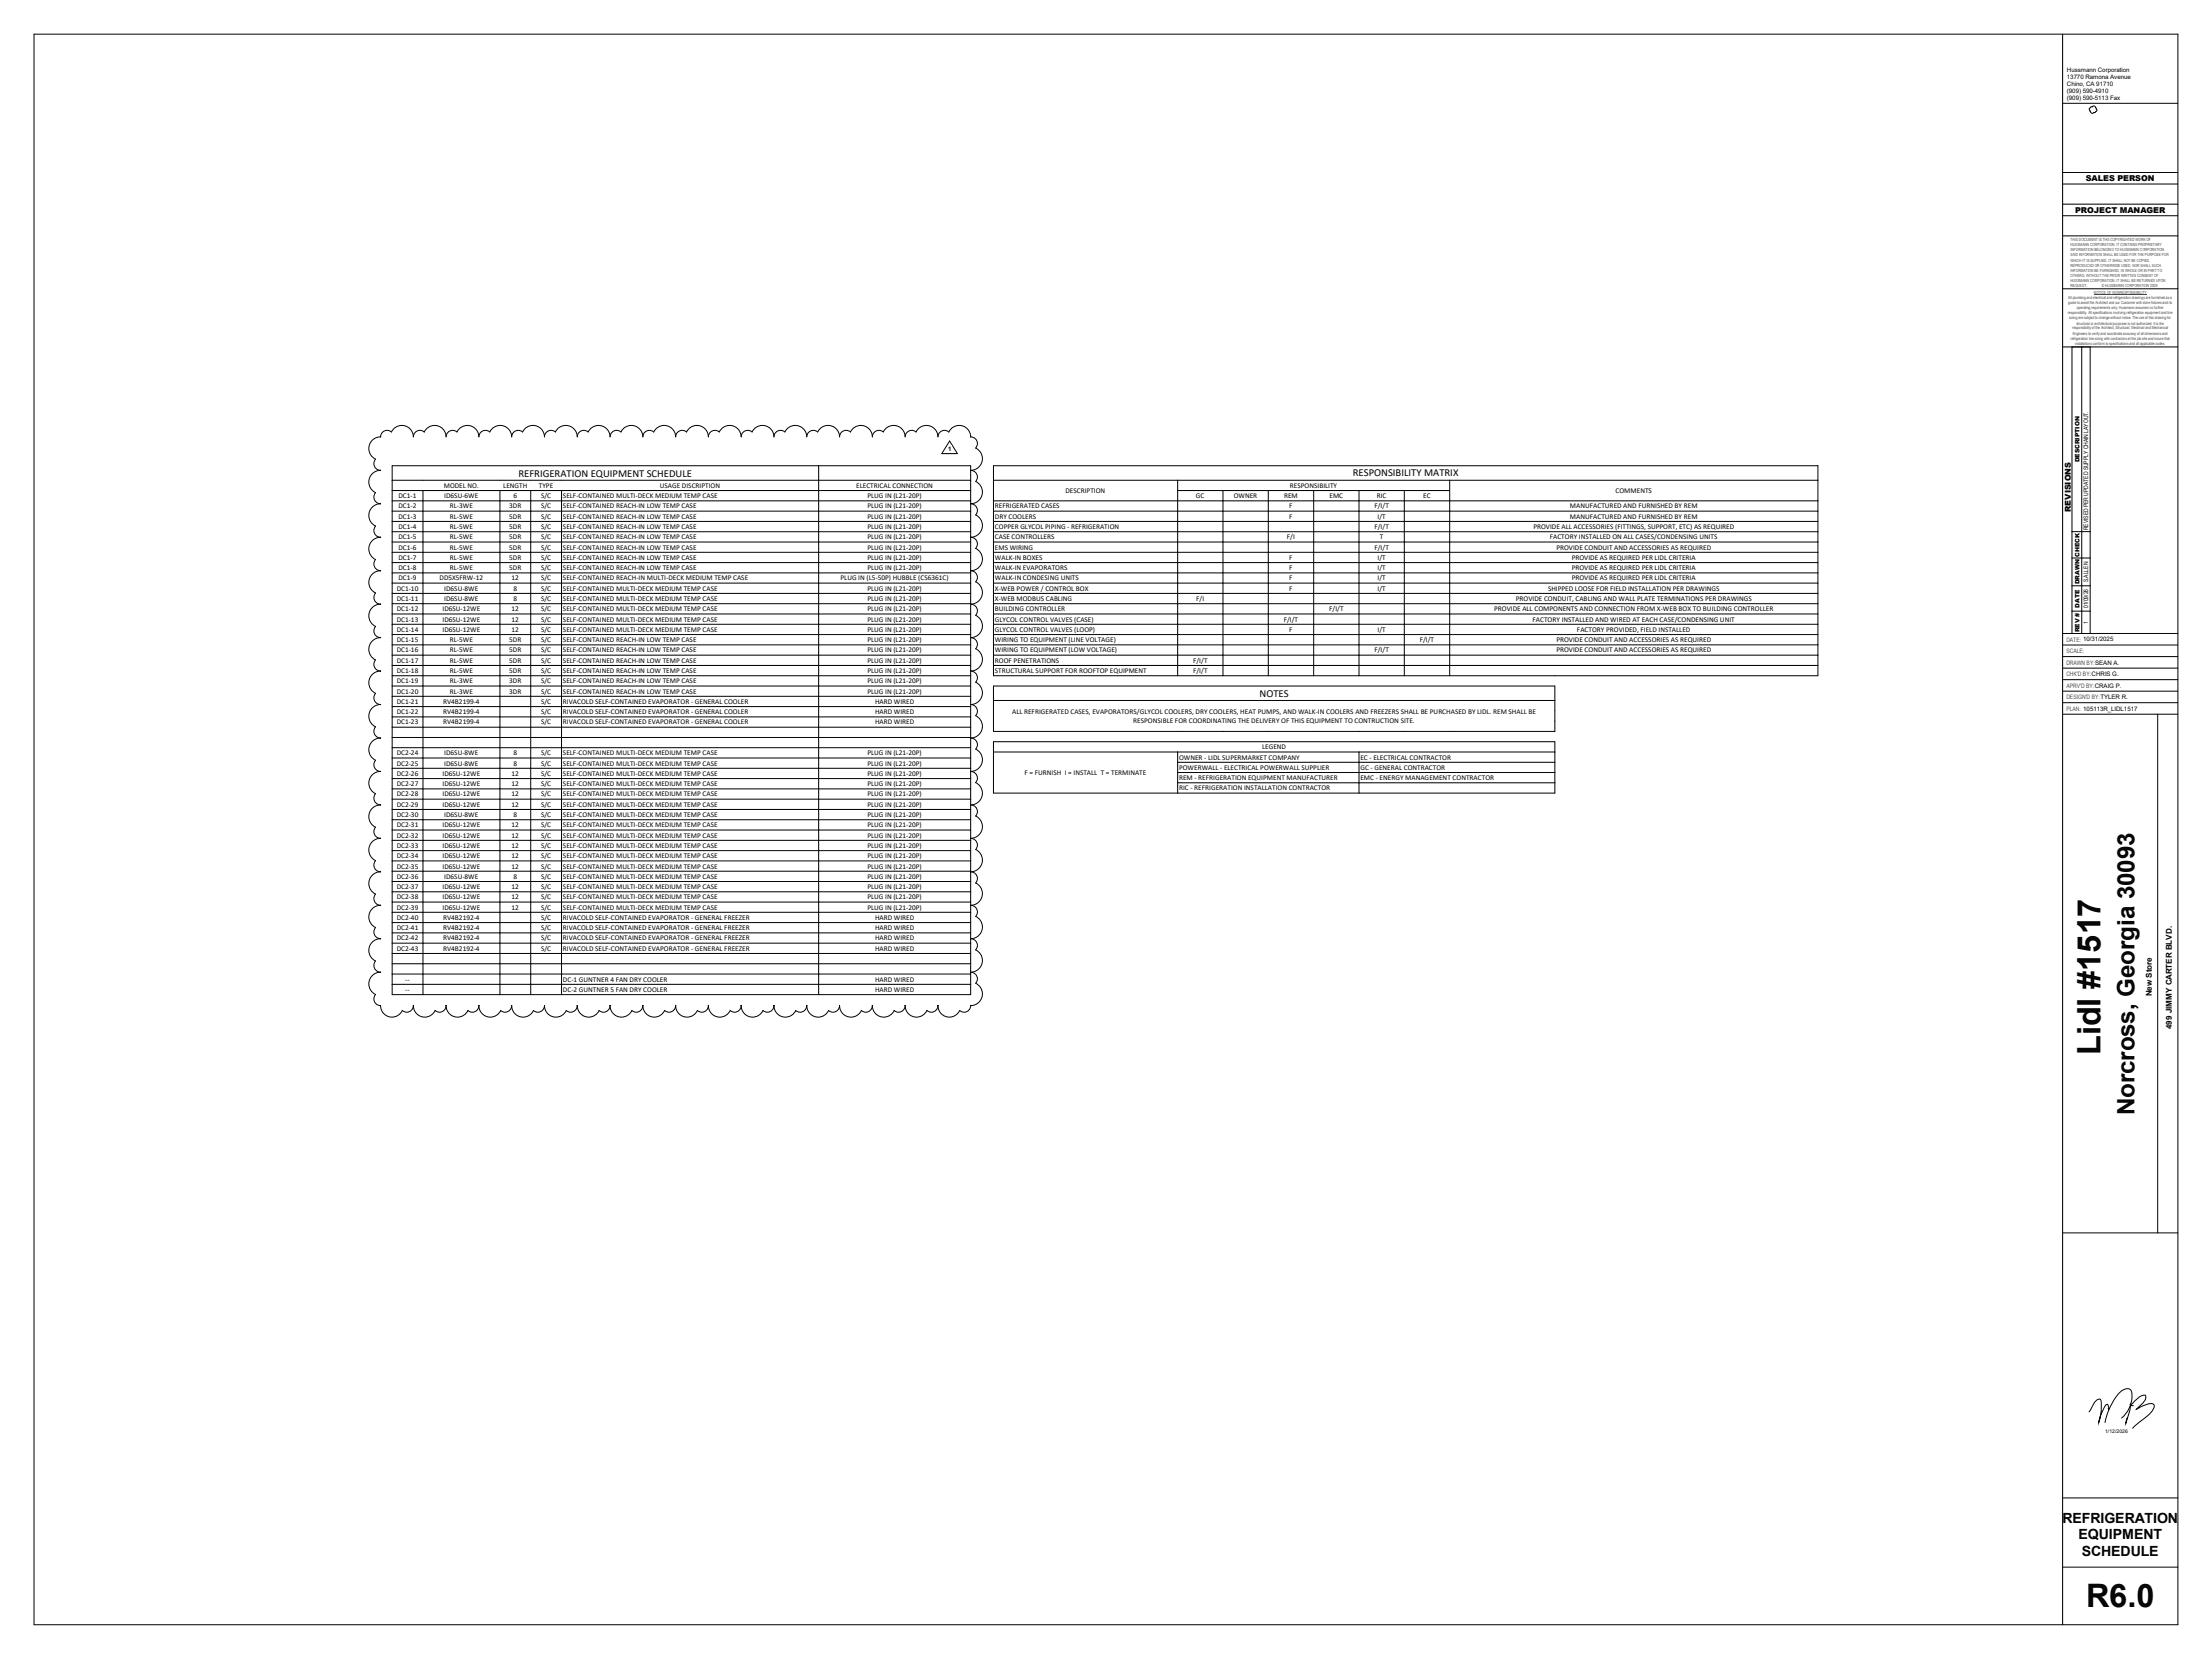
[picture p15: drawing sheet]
<svg xmlns="http://www.w3.org/2000/svg" width="1219mm" height="914mm" viewBox="0 0 1219 914" stroke-linecap="round" stroke-linejoin="round" font-family="sans-serif">
<defs><g id="words">
<g font-size="17.8">
<text x="1158" y="581" transform="rotate(-90 1158 581)">Lidl #1517</text>
<text x="1150" y="886">R6.0</text>
</g>
<text font-size="13.2" x="1177" y="615" transform="rotate(-90 1177 615)">Norcross, Georgia 30093</text>
<g font-size="7.7">
<text x="1137" y="840">REFRIGERATION</text>
<text x="1146" y="849">EQUIPMENT</text>
<text x="1147" y="857">SCHEDULE</text>
</g>
<g font-size="5.9">
<text x="286" y="263">REFRIGERATION EQUIPMENT SCHEDULE</text>
<text x="746" y="263">RESPONSIBILITY MATRIX</text>
<text x="694" y="384">NOTES</text>
</g>
<g font-size="4.4">
<text x="1150" y="100">SALES PERSON</text>
<text x="1144" y="117">PROJECT MANAGER</text>
<text x="1141" y="282" transform="rotate(-90 1141 282)">REVISIONS</text>
<text x="1186" y="549" transform="rotate(-90 1186 549)">New Store</text>
<text x="1197" y="567" transform="rotate(-90 1197 567)">499 JIMMY CARTER BLVD.</text>
</g>
<g font-size="4">
<text x="245" y="269">MODEL NO.</text>
<text x="277" y="269">LENGTH</text>
<text x="297" y="269">TYPE</text>
<text x="364" y="269">USAGE DISCRIPTION</text>
<text x="472" y="269">ELECTRICAL CONNECTION</text>
<text x="711" y="269">RESPONSIBILITY</text>
<text x="220" y="275">DC1-1</text>
<text x="245" y="275">ID6SU-6WE</text>
<text x="283" y="275">6</text>
<text x="298" y="275">S/C</text>
<text x="310" y="275">SELF-CONTAINED MULTI-DECK MEDIUM TEMP CASE</text>
<text x="478" y="275">PLUG IN (L21-20P)</text>
<text x="587" y="272">DESCRIPTION</text>
<text x="659" y="275">GC</text>
<text x="680" y="275">OWNER</text>
<text x="708" y="275">REM</text>
<text x="733" y="275">EMC</text>
<text x="759" y="275">RIC</text>
<text x="784" y="275">EC</text>
<text x="890" y="272">COMMENTS</text>
<text x="220" y="280">DC1-2</text>
<text x="248" y="280">RL-3WE</text>
<text x="281" y="280">3DR</text>
<text x="298" y="280">S/C</text>
<text x="310" y="280">SELF-CONTAINED REACH-IN LOW TEMP CASE</text>
<text x="478" y="280">PLUG IN (L21-20P)</text>
<text x="548" y="280">REFRIGERATED CASES</text>
<text x="711" y="280">F</text>
<text x="758" y="280">F/I/T</text>
<text x="865" y="280">MANUFACTURED AND FURNISHED BY REM</text>
<text x="220" y="286">DC1-3</text>
<text x="248" y="286">RL-5WE</text>
<text x="281" y="286">5DR</text>
<text x="298" y="286">S/C</text>
<text x="310" y="286">SELF-CONTAINED REACH-IN LOW TEMP CASE</text>
<text x="478" y="286">PLUG IN (L21-20P)</text>
<text x="548" y="286">DRY COOLERS</text>
<text x="711" y="286">F</text>
<text x="759" y="286">I/T</text>
<text x="865" y="286">MANUFACTURED AND FURNISHED BY REM</text>
<text x="220" y="292">DC1-4</text>
<text x="248" y="292">RL-5WE</text>
<text x="281" y="292">5DR</text>
<text x="298" y="292">S/C</text>
<text x="310" y="292">SELF-CONTAINED REACH-IN LOW TEMP CASE</text>
<text x="478" y="292">PLUG IN (L21-20P)</text>
<text x="548" y="292">COPPER GLYCOL PIPING - REFRIGERATION</text>
<text x="758" y="292">F/I/T</text>
<text x="845" y="292">PROVIDE ALL ACCESSORIES (FITTINGS, SUPPORT, ETC) AS REQUIRED</text>
<text x="220" y="297">DC1-5</text>
<text x="248" y="297">RL-5WE</text>
<text x="281" y="297">5DR</text>
<text x="298" y="297">S/C</text>
<text x="310" y="297">SELF-CONTAINED REACH-IN LOW TEMP CASE</text>
<text x="478" y="297">PLUG IN (L21-20P)</text>
<text x="548" y="297">CASE CONTROLLERS</text>
<text x="709" y="297">F/I</text>
<text x="761" y="297">T</text>
<text x="854" y="297">FACTORY INSTALLED ON ALL CASES/CONDENSING UNITS</text>
<text x="220" y="303">DC1-6</text>
<text x="248" y="303">RL-5WE</text>
<text x="281" y="303">5DR</text>
<text x="298" y="303">S/C</text>
<text x="310" y="303">SELF-CONTAINED REACH-IN LOW TEMP CASE</text>
<text x="478" y="303">PLUG IN (L21-20P)</text>
<text x="548" y="303">EMS WIRING</text>
<text x="758" y="303">F/I/T</text>
<text x="858" y="303">PROVIDE CONDUIT AND ACCESSORIES AS REQUIRED</text>
<text x="220" y="309">DC1-7</text>
<text x="248" y="309">RL-5WE</text>
<text x="281" y="309">5DR</text>
<text x="298" y="309">S/C</text>
<text x="310" y="309">SELF-CONTAINED REACH-IN LOW TEMP CASE</text>
<text x="478" y="309">PLUG IN (L21-20P)</text>
<text x="548" y="309">WALK-IN BOXES</text>
<text x="711" y="309">F</text>
<text x="759" y="309">I/T</text>
<text x="866" y="309">PROVIDE AS REQUIRED PER LIDL CRITERIA</text>
<text x="220" y="314">DC1-8</text>
<text x="248" y="314">RL-5WE</text>
<text x="281" y="314">5DR</text>
<text x="298" y="314">S/C</text>
<text x="310" y="314">SELF-CONTAINED REACH-IN LOW TEMP CASE</text>
<text x="478" y="314">PLUG IN (L21-20P)</text>
<text x="548" y="314">WALK-IN EVAPORATORS</text>
<text x="711" y="314">F</text>
<text x="759" y="314">I/T</text>
<text x="866" y="314">PROVIDE AS REQUIRED PER LIDL CRITERIA</text>
<text x="220" y="320">DC1-9</text>
<text x="242" y="320">DD5X5FRW-12</text>
<text x="282" y="320">12</text>
<text x="298" y="320">S/C</text>
<text x="310" y="320">SELF-CONTAINED REACH-IN MULTI-DECK MEDIUM TEMP CASE</text>
<text x="463" y="320">PLUG IN (L5-50P) HUBBLE (CS6361C)</text>
<text x="548" y="320">WALK-IN CONDESING UNITS</text>
<text x="711" y="320">F</text>
<text x="759" y="320">I/T</text>
<text x="866" y="320">PROVIDE AS REQUIRED PER LIDL CRITERIA</text>
<text x="219" y="326">DC1-10</text>
<text x="245" y="326">ID6SU-8WE</text>
<text x="283" y="326">8</text>
<text x="298" y="326">S/C</text>
<text x="310" y="326">SELF-CONTAINED MULTI-DECK MEDIUM TEMP CASE</text>
<text x="478" y="326">PLUG IN (L21-20P)</text>
<text x="548" y="326">X-WEB POWER / CONTROL BOX</text>
<text x="711" y="326">F</text>
<text x="759" y="326">I/T</text>
<text x="853" y="326">SHIPPED LOOSE FOR FIELD INSTALLATION PER DRAWINGS</text>
<text x="219" y="331">DC1-11</text>
<text x="245" y="331">ID6SU-8WE</text>
<text x="283" y="331">8</text>
<text x="298" y="331">S/C</text>
<text x="310" y="331">SELF-CONTAINED MULTI-DECK MEDIUM TEMP CASE</text>
<text x="478" y="331">PLUG IN (L21-20P)</text>
<text x="548" y="331">X-WEB MODBUS CABLING</text>
<text x="659" y="331">F/I</text>
<text x="835" y="331">PROVIDE CONDUIT, CABLING AND WALL PLATE TERMINATIONS PER DRAWINGS</text>
<text x="219" y="337">DC1-12</text>
<text x="244" y="337">ID6SU-12WE</text>
<text x="282" y="337">12</text>
<text x="298" y="337">S/C</text>
<text x="310" y="337">SELF-CONTAINED MULTI-DECK MEDIUM TEMP CASE</text>
<text x="478" y="337">PLUG IN (L21-20P)</text>
<text x="548" y="337">BUILDING CONTROLLER</text>
<text x="733" y="337">F/I/T</text>
<text x="824" y="337">PROVIDE ALL COMPONENTS AND CONNECTION FROM X-WEB BOX TO BUILDING CONTROLLER</text>
<text x="219" y="343">DC1-13</text>
<text x="244" y="343">ID6SU-12WE</text>
<text x="282" y="343">12</text>
<text x="298" y="343">S/C</text>
<text x="310" y="343">SELF-CONTAINED MULTI-DECK MEDIUM TEMP CASE</text>
<text x="478" y="343">PLUG IN (L21-20P)</text>
<text x="548" y="343">GLYCOL CONTROL VALVES (CASE)</text>
<text x="708" y="343">F/I/T</text>
<text x="845" y="343">FACTORY INSTALLED AND WIRED AT EACH CASE/CONDENSING UNIT</text>
<text x="219" y="354">DC1-15</text>
<text x="219" y="348">DC1-14</text>
<text x="244" y="348">ID6SU-12WE</text>
<text x="248" y="354">RL-5WE</text>
<text x="281" y="354">5DR</text>
<text x="282" y="348">12</text>
<text x="298" y="348">S/C</text>
<text x="298" y="354">S/C</text>
<text x="310" y="348">SELF-CONTAINED MULTI-DECK MEDIUM TEMP CASE</text>
<text x="310" y="354">SELF-CONTAINED REACH-IN LOW TEMP CASE</text>
<text x="478" y="348">PLUG IN (L21-20P)</text>
<text x="478" y="354">PLUG IN (L21-20P)</text>
<text x="548" y="354">WIRING TO EQUIPMENT (LINE VOLTAGE)</text>
<text x="548" y="348">GLYCOL CONTROL VALVES (LOOP)</text>
<text x="711" y="348">F</text>
<text x="759" y="348">I/T</text>
<text x="783" y="354">F/I/T</text>
<text x="858" y="354">PROVIDE CONDUIT AND ACCESSORIES AS REQUIRED</text>
<text x="869" y="348">FACTORY PROVIDED, FIELD INSTALLED</text>
<text x="219" y="360">DC1-16</text>
<text x="248" y="360">RL-5WE</text>
<text x="281" y="360">5DR</text>
<text x="298" y="360">S/C</text>
<text x="310" y="360">SELF-CONTAINED REACH-IN LOW TEMP CASE</text>
<text x="478" y="360">PLUG IN (L21-20P)</text>
<text x="548" y="360">WIRING TO EQUIPMENT (LOW VOLTAGE)</text>
<text x="758" y="360">F/I/T</text>
<text x="858" y="360">PROVIDE CONDUIT AND ACCESSORIES AS REQUIRED</text>
<text x="219" y="365">DC1-17</text>
<text x="248" y="365">RL-5WE</text>
<text x="281" y="365">5DR</text>
<text x="298" y="365">S/C</text>
<text x="310" y="365">SELF-CONTAINED REACH-IN LOW TEMP CASE</text>
<text x="478" y="365">PLUG IN (L21-20P)</text>
<text x="548" y="365">ROOF PENETRATIONS</text>
<text x="658" y="365">F/I/T</text>
<text x="219" y="371">DC1-18</text>
<text x="248" y="371">RL-5WE</text>
<text x="281" y="371">5DR</text>
<text x="298" y="371">S/C</text>
<text x="310" y="371">SELF-CONTAINED REACH-IN LOW TEMP CASE</text>
<text x="478" y="371">PLUG IN (L21-20P)</text>
<text x="548" y="371">STRUCTURAL SUPPORT FOR ROOFTOP EQUIPMENT</text>
<text x="658" y="371">F/I/T</text>
<text x="219" y="377">DC1-19</text>
<text x="248" y="377">RL-3WE</text>
<text x="281" y="377">3DR</text>
<text x="298" y="377">S/C</text>
<text x="310" y="377">SELF-CONTAINED REACH-IN LOW TEMP CASE</text>
<text x="478" y="377">PLUG IN (L21-20P)</text>
<text x="219" y="382">DC1-20</text>
<text x="248" y="382">RL-3WE</text>
<text x="281" y="382">3DR</text>
<text x="298" y="382">S/C</text>
<text x="310" y="382">SELF-CONTAINED REACH-IN LOW TEMP CASE</text>
<text x="478" y="382">PLUG IN (L21-20P)</text>
<text x="219" y="388">DC1-21</text>
<text x="244" y="388">RV4B2199-4</text>
<text x="298" y="388">S/C</text>
<text x="310" y="388">RIVACOLD SELF-CONTAINED EVAPORATOR - GENERAL COOLER</text>
<text x="482" y="388">HARD WIRED</text>
<text x="219" y="394">DC1-22</text>
<text x="244" y="394">RV4B2199-4</text>
<text x="298" y="394">S/C</text>
<text x="310" y="394">RIVACOLD SELF-CONTAINED EVAPORATOR - GENERAL COOLER</text>
<text x="482" y="394">HARD WIRED</text>
<text x="558" y="393">ALL REFRIGERATED CASES, EVAPORATORS/GLYCOL COOLERS, DRY COOLERS, HEAT PUMPS, AND WALK-IN COOLERS AND FREEZERS SHALL BE PURCHASED BY LIDL. REM SHALL BE</text>
<text x="219" y="399">DC1-23</text>
<text x="244" y="399">RV4B2199-4</text>
<text x="298" y="399">S/C</text>
<text x="310" y="399">RIVACOLD SELF-CONTAINED EVAPORATOR - GENERAL COOLER</text>
<text x="482" y="399">HARD WIRED</text>
<text x="625" y="398">RESPONSIBLE FOR COORDINATING THE DELIVERY OF THIS EQUIPMENT TO CONTRUCTION SITE.</text>
<text x="696" y="413">LEGEND</text>
<text x="219" y="416">DC2-24</text>
<text x="245" y="416">ID6SU-8WE</text>
<text x="283" y="416">8</text>
<text x="298" y="416">S/C</text>
<text x="310" y="416">SELF-CONTAINED MULTI-DECK MEDIUM TEMP CASE</text>
<text x="478" y="416">PLUG IN (L21-20P)</text>
<text x="650" y="419">OWNER - LIDL SUPERMARKET COMPANY</text>
<text x="750" y="419">EC - ELECTRICAL CONTRACTOR</text>
<text x="219" y="422">DC2-25</text>
<text x="245" y="422">ID6SU-8WE</text>
<text x="283" y="422">8</text>
<text x="298" y="422">S/C</text>
<text x="310" y="422">SELF-CONTAINED MULTI-DECK MEDIUM TEMP CASE</text>
<text x="478" y="422">PLUG IN (L21-20P)</text>
<text x="650" y="424">POWERWALL - ELECTRICAL POWERWALL SUPPLIER</text>
<text x="750" y="424">GC - GENERAL CONTRACTOR</text>
<text x="219" y="428">DC2-26</text>
<text x="244" y="428">ID6SU-12WE</text>
<text x="282" y="428">12</text>
<text x="298" y="428">S/C</text>
<text x="310" y="428">SELF-CONTAINED MULTI-DECK MEDIUM TEMP CASE</text>
<text x="478" y="428">PLUG IN (L21-20P)</text>
<text x="565" y="427">F = FURNISH I = INSTALL T = TERMINATE</text>
<text x="650" y="430">REM - REFRIGERATION EQUIPMENT MANUFACTURER</text>
<text x="750" y="430">EMC - ENERGY MANAGEMENT CONTRACTOR</text>
<text x="219" y="433">DC2-27</text>
<text x="244" y="433">ID6SU-12WE</text>
<text x="282" y="433">12</text>
<text x="298" y="433">S/C</text>
<text x="310" y="433">SELF-CONTAINED MULTI-DECK MEDIUM TEMP CASE</text>
<text x="478" y="433">PLUG IN (L21-20P)</text>
<text x="650" y="436">RIC - REFRIGERATION INSTALLATION CONTRACTOR</text>
<text x="219" y="439">DC2-28</text>
<text x="244" y="439">ID6SU-12WE</text>
<text x="282" y="439">12</text>
<text x="298" y="439">S/C</text>
<text x="310" y="439">SELF-CONTAINED MULTI-DECK MEDIUM TEMP CASE</text>
<text x="478" y="439">PLUG IN (L21-20P)</text>
<text x="219" y="445">DC2-29</text>
<text x="244" y="445">ID6SU-12WE</text>
<text x="282" y="445">12</text>
<text x="298" y="445">S/C</text>
<text x="310" y="445">SELF-CONTAINED MULTI-DECK MEDIUM TEMP CASE</text>
<text x="478" y="445">PLUG IN (L21-20P)</text>
<text x="219" y="450">DC2-30</text>
<text x="245" y="450">ID6SU-8WE</text>
<text x="283" y="450">8</text>
<text x="298" y="450">S/C</text>
<text x="310" y="450">SELF-CONTAINED MULTI-DECK MEDIUM TEMP CASE</text>
<text x="478" y="450">PLUG IN (L21-20P)</text>
<text x="219" y="462">DC2-32</text>
<text x="219" y="456">DC2-31</text>
<text x="244" y="462">ID6SU-12WE</text>
<text x="244" y="456">ID6SU-12WE</text>
<text x="282" y="462">12</text>
<text x="282" y="456">12</text>
<text x="298" y="462">S/C</text>
<text x="298" y="456">S/C</text>
<text x="310" y="462">SELF-CONTAINED MULTI-DECK MEDIUM TEMP CASE</text>
<text x="310" y="456">SELF-CONTAINED MULTI-DECK MEDIUM TEMP CASE</text>
<text x="478" y="462">PLUG IN (L21-20P)</text>
<text x="478" y="456">PLUG IN (L21-20P)</text>
<text x="219" y="467">DC2-33</text>
<text x="244" y="467">ID6SU-12WE</text>
<text x="282" y="467">12</text>
<text x="298" y="467">S/C</text>
<text x="310" y="467">SELF-CONTAINED MULTI-DECK MEDIUM TEMP CASE</text>
<text x="478" y="467">PLUG IN (L21-20P)</text>
<text x="219" y="473">DC2-34</text>
<text x="244" y="473">ID6SU-12WE</text>
<text x="282" y="473">12</text>
<text x="298" y="473">S/C</text>
<text x="310" y="473">SELF-CONTAINED MULTI-DECK MEDIUM TEMP CASE</text>
<text x="478" y="473">PLUG IN (L21-20P)</text>
<text x="219" y="479">DC2-35</text>
<text x="244" y="479">ID6SU-12WE</text>
<text x="282" y="479">12</text>
<text x="298" y="479">S/C</text>
<text x="310" y="479">SELF-CONTAINED MULTI-DECK MEDIUM TEMP CASE</text>
<text x="478" y="479">PLUG IN (L21-20P)</text>
<text x="219" y="484">DC2-36</text>
<text x="245" y="484">ID6SU-8WE</text>
<text x="283" y="484">8</text>
<text x="298" y="484">S/C</text>
<text x="310" y="484">SELF-CONTAINED MULTI-DECK MEDIUM TEMP CASE</text>
<text x="478" y="484">PLUG IN (L21-20P)</text>
<text x="219" y="490">DC2-37</text>
<text x="244" y="490">ID6SU-12WE</text>
<text x="282" y="490">12</text>
<text x="298" y="490">S/C</text>
<text x="310" y="490">SELF-CONTAINED MULTI-DECK MEDIUM TEMP CASE</text>
<text x="478" y="490">PLUG IN (L21-20P)</text>
<text x="219" y="496">DC2-38</text>
<text x="244" y="496">ID6SU-12WE</text>
<text x="282" y="496">12</text>
<text x="298" y="496">S/C</text>
<text x="310" y="496">SELF-CONTAINED MULTI-DECK MEDIUM TEMP CASE</text>
<text x="478" y="496">PLUG IN (L21-20P)</text>
<text x="219" y="501">DC2-39</text>
<text x="244" y="501">ID6SU-12WE</text>
<text x="282" y="501">12</text>
<text x="298" y="501">S/C</text>
<text x="310" y="501">SELF-CONTAINED MULTI-DECK MEDIUM TEMP CASE</text>
<text x="478" y="501">PLUG IN (L21-20P)</text>
<text x="219" y="507">DC2-40</text>
<text x="244" y="507">RV4B2192-4</text>
<text x="298" y="507">S/C</text>
<text x="310" y="507">RIVACOLD SELF-CONTAINED EVAPORATOR - GENERAL FREEZER</text>
<text x="482" y="507">HARD WIRED</text>
<text x="219" y="513">DC2-41</text>
<text x="244" y="513">RV4B2192-4</text>
<text x="298" y="513">S/C</text>
<text x="310" y="513">RIVACOLD SELF-CONTAINED EVAPORATOR - GENERAL FREEZER</text>
<text x="482" y="513">HARD WIRED</text>
<text x="219" y="518">DC2-42</text>
<text x="244" y="518">RV4B2192-4</text>
<text x="298" y="518">S/C</text>
<text x="310" y="518">RIVACOLD SELF-CONTAINED EVAPORATOR - GENERAL FREEZER</text>
<text x="482" y="518">HARD WIRED</text>
<text x="219" y="524">DC2-43</text>
<text x="244" y="524">RV4B2192-4</text>
<text x="298" y="524">S/C</text>
<text x="310" y="524">RIVACOLD SELF-CONTAINED EVAPORATOR - GENERAL FREEZER</text>
<text x="482" y="524">HARD WIRED</text>
<text x="223" y="541">--</text>
<text x="310" y="541">DC-1 GUNTNER 4 FAN DRY COOLER</text>
<text x="482" y="541">HARD WIRED</text>
<text x="223" y="547">--</text>
<text x="310" y="547">DC-2 GUNTNER 5 FAN DRY COOLER</text>
<text x="482" y="547">HARD WIRED</text>
</g>
<g font-size="3.4">
<text x="1139" y="40">Hussmann Corporation</text>
<text x="1139" y="43">13770 Ramona Avenue</text>
<text x="1139" y="47">Chino, CA 91710</text>
<text x="1139" y="51">(909) 590-4910</text>
<text x="1139" y="55">(909) 590-5113 Fax</text>
<text x="523" y="249">1</text>
<text x="1151" y="292" transform="rotate(-90 1151 292)">REVISED PER UPDATED SUPPLY CHAIN LAYOUT.</text>
<text x="1151" y="321" transform="rotate(-90 1151 321)">S.ALLEN</text>
<text x="1151" y="335" transform="rotate(-90 1151 335)">01/09/26</text>
<text x="1151" y="344" transform="rotate(-90 1151 344)">1</text>
</g>
<g font-size="3.4" fill="#4c4c4c">
<text x="1139" y="354">DATE: 10/31/2025</text>
<text x="1139" y="360">SCALE:</text>
<text x="1139" y="366">DRAWN BY:SEAN A.</text>
<text x="1139" y="373">CHK'D BY:CHRIS G.</text>
<text x="1139" y="379">APRV'D BY:CRAIG P.</text>
<text x="1139" y="386">DESIGN'D BY:TYLER R.</text>
<text x="1139" y="392">PLAN: 105113R_LIDL1517</text>
</g>
<g font-size="3.3">
<text x="1146" y="255" transform="rotate(-90 1146 255)">DESCRIPTION</text>
<text x="1146" y="322" transform="rotate(-90 1146 322)">DRAWN CHECK</text>
<text x="1146" y="335" transform="rotate(-90 1146 335)">DATE</text>
<text x="1146" y="348" transform="rotate(-90 1146 348)">REV #</text>
</g>
<text font-size="2.8" x="1160" y="790">1/12/2026</text>
<g font-size="2.3" fill="#4c4c4c">
<text x="1141" y="133">THIS DOCUMENT IS THE COPYRIGHTED WORK OF</text>
<text x="1141" y="136">HUSSMANN CORPORATION. IT CONTAINS PROPRIETARY</text>
<text x="1141" y="139">INFORMATION BELONGING TO HUSSMANN CORPORATION.</text>
<text x="1141" y="141">SAID INFORMATION SHALL BE USED FOR THE PURPOSE FOR</text>
<text x="1141" y="144">WHICH IT IS SUPPLIED. IT SHALL NOT BE COPIED,</text>
<text x="1141" y="147">REPRODUCED OR OTHERWISE USED. NOR SHALL SUCH</text>
<text x="1141" y="150">INFORMATION BE FURNISHED, IN WHOLE OR IN PART TO</text>
<text x="1141" y="152">OTHERS, WITHOUT THE PRIOR WRITTEN CONSENT OF</text>
<text x="1141" y="155">HUSSMANN CORPORATION; IT SHALL BE RETURNED UPON</text>
<text x="1141" y="158">REQUEST.</text>
<text x="1158" y="158">© HUSSMANN CORPORATION 2009</text>
<text x="1140" y="165">All plumbing and electrical and refrigeration drawings are furnished as a</text>
<text x="1140" y="168">guide to assist the Architect and our Customer with store fixtures and its</text>
<text x="1154" y="162">NOTICE OF NONRESPONSIBILITY</text>
<text x="1140" y="173">responsibility. All specifications involving refrigeration equipment and line</text>
<text x="1145" y="171">operating requirements only. Hussmann assumes no further</text>
<text x="1141" y="176">sizing are subject to change without notice. The use of this drawing for</text>
<text x="1144" y="179">structural or architectural purposes is not authorized. It is the</text>
<text x="1142" y="182">responsibility of the Architect, Structural, Electrical and Mechanical</text>
<text x="1142" y="184">Engineers to verify and coordinate accuracy of all dimensions and</text>
<text x="1141" y="187">refrigeration line sizing with contractors at the job site and insure that</text>
<text x="1144" y="190">installations conform to specifications and all applicable codes.</text>
</g>
</g></defs>
<g fill="none" stroke="#000" stroke-width=".55">
<path d="M19 19h1181v877h-1181zM1137 19v877M1137 57h63M1137 95h63M1137 119h63M1137 101h63M1137 113h63M1137 130h63M1137 159h63M1137 191h63M1142 191v158M1147 191v158"/>
<path d="M1152 191v158M252 238a4 4 0 0 0-4 0 4 4 0 0 0-2 3 6 6 0 0 0-5-6 6 6 0 0 0-7 3 4 4 0 0 0-4 0 4 4 0 0 0-2 3 6 6 0 0 0-5-6 6 6 0 0 0-7 3 4 4 0 0 0-4 0 4 4 0 0 0-2 3 6 6 0 0 0-7 5 6 6 0 0 0 4 7M252 238a6 6 0 0 1 7-3 6 6 0 0 1 5 6 4 4 0 0 1 2-3 4 4 0 0 1 4 0M270 238a6 6 0 0 1 7-3 6 6 0 0 1 5 6 4 4 0 0 1 2-3 4 4 0 0 1 4 0M306 238a4 4 0 0 0-4 0 4 4 0 0 0-2 3 6 6 0 0 0-5-6 6 6 0 0 0-7 3M324 238a4 4 0 0 0-4 0 4 4 0 0 0-2 3 6 6 0 0 0-5-6 6 6 0 0 0-7 3M342 238a4 4 0 0 0-4 0 4 4 0 0 0-2 3 6 6 0 0 0-5-6 6 6 0 0 0-7 3M342 238a6 6 0 0 1 7-3 6 6 0 0 1 5 6 4 4 0 0 1 2-3 4 4 0 0 1 4 0M360 238a6 6 0 0 1 7-3 6 6 0 0 1 5 6 4 4 0 0 1 3-3 4 4 0 0 1 3 0 6 6 0 0 1 7-3 6 6 0 0 1 5 6 4 4 0 0 1 3-3 4 4 0 0 1 3 0M396 238a6 6 0 0 1 8-3 6 6 0 0 1 5 6 4 4 0 0 1 2-3 4 4 0 0 1 4 0M415 238a6 6 0 0 1 7-3 6 6 0 0 1 5 6 4 4 0 0 1 2-3 4 4 0 0 1 4 0M451 238a4 4 0 0 0-4 0 4 4 0 0 0-2 3 6 6 0 0 0-5-6 6 6 0 0 0-7 3"/>
<path d="M469 238a4 4 0 0 0-4 0 4 4 0 0 0-2 3 6 6 0 0 0-5-6 6 6 0 0 0-7 3M487 238a4 4 0 0 0-4 0 4 4 0 0 0-2 3 6 6 0 0 0-5-6 6 6 0 0 0-7 3M487 238a6 6 0 0 1 7-3 6 6 0 0 1 5 6 4 4 0 0 1 2-3 4 4 0 0 1 4 0M505 238a6 6 0 0 1 7-3 6 6 0 0 1 5 6 4 4 0 0 1 2-3 4 4 0 0 1 4 0 6 6 0 0 1 7-3 6 6 0 0 1 5 6 4 4 0 0 1 3 2 4 4 0 0 1 0 4 6 6 0 0 1 3 7 6 6 0 0 1-6 5 4 4 0 0 1 3 2 4 4 0 0 1 0 4 6 6 0 0 1 3 8 6 6 0 0 1-6 5 4 4 0 0 1 3 2 4 4 0 0 1 0 4 6 6 0 0 1 3 7 6 6 0 0 1-6 5 4 4 0 0 1 3 2 4 4 0 0 1 0 4 6 6 0 0 1 3 8 6 6 0 0 1-6 5 4 4 0 0 1 3 2 4 4 0 0 1 0 4M207 253a4 4 0 0 0-1 4 4 4 0 0 0 4 2 6 6 0 0 0-7 5 6 6 0 0 0 4 8 4 4 0 0 0-1 4 4 4 0 0 0 4 2 6 6 0 0 0-7 5 6 6 0 0 0 4 7 4 4 0 0 0-1 4 4 4 0 0 0 4 2 6 6 0 0 0-7 5 6 6 0 0 0 4 7 4 4 0 0 0-1 4 4 4 0 0 0 4 3 6 6 0 0 0-7 5 6 6 0 0 0 4 7 4 4 0 0 0-1 4 4 4 0 0 0 4 2 6 6 0 0 0-7 5 6 6 0 0 0 4 7M216 257h319v291h-319zM451 257v291M523 243l5 7h-9zM548 257h454v115h-454zM216 276h319M216 270h319M216 265h319"/>
<path d="M233 270v278M276 270v278M293 270v278M309 270v278M548 276h454M548 265h454M649 270h150M649 265v107M674 270v102M699 270v102M724 270v102M749 270v102"/>
<path d="M774 270v102M799 265v107M216 293h319M216 299h319M216 287h319M216 282h319M548 293h454M548 299h454M548 287h454M548 282h454M1142 293h10M216 316h319"/>
<path d="M216 310h319M216 304h319M548 316h454M548 310h454M548 304h454M1142 308h10M216 338h319M216 333h319M216 327h319M216 321h319M538 321a6 6 0 0 1 3 7 6 6 0 0 1-6 5 4 4 0 0 1 3 2 4 4 0 0 1 0 4 6 6 0 0 1 3 7 6 6 0 0 1-6 5 4 4 0 0 1 3 3 4 4 0 0 1 0 4 6 6 0 0 1 3 7 6 6 0 0 1-6 5 4 4 0 0 1 3 2 4 4 0 0 1 0 4 6 6 0 0 1 3 7 6 6 0 0 1-6 5 4 4 0 0 1 3 2 4 4 0 0 1 0 4 6 6 0 0 1 3 8 6 6 0 0 1-6 5 4 4 0 0 1 3 2 4 4 0 0 1 0 4M548 338h454"/>
<path d="M548 333h454M548 327h454M548 321h454M1142 323h10M1142 337h10M207 345a4 4 0 0 0-1 4 4 4 0 0 0 4 2 6 6 0 0 0-7 5 6 6 0 0 0 4 8 4 4 0 0 0-1 4 4 4 0 0 0 4 2 6 6 0 0 0-7 5 6 6 0 0 0 4 7 4 4 0 0 0-1 4 4 4 0 0 0 4 2 6 6 0 0 0-7 5 6 6 0 0 0 4 8 4 4 0 0 0-1 4 4 4 0 0 0 4 2 6 6 0 0 0-7 5 6 6 0 0 0 4 7 4 4 0 0 0-1 4 4 4 0 0 0 4 2 6 6 0 0 0-7 5 6 6 0 0 0 4 7 4 4 0 0 0-1 4 4 4 0 0 0 4 3 6 6 0 0 0-7 5 6 6 0 0 0 4 7 4 4 0 0 0-1 4 4 4 0 0 0 4 2 6 6 0 0 0-7 5 6 6 0 0 0 4 7 4 4 0 0 0-1 4 4 4 0 0 0 4 3 6 6 0 0 0-7 5 6 6 0 0 0 4 7 4 4 0 0 0-1 4 4 4 0 0 0 4 2 6 6 0 0 0-7 5 6 6 0 0 0 4 7 4 4 0 0 0-1 4 4 4 0 0 0 4 2 6 6 0 0 0-7 5 6 6 0 0 0 4 8 4 4 0 0 0-1 4 4 4 0 0 0 4 2 6 6 0 0 0-7 5 6 6 0 0 0 4 7 4 4 0 0 0-1 4 4 4 0 0 0 4 2 6 6 0 0 0 5 6 6 6 0 0 0 7-3 4 4 0 0 0 4 1 4 4 0 0 0 2-4 6 6 0 0 0 5 6 6 6 0 0 0 7-3 4 4 0 0 0 4 1 4 4 0 0 0 2-4 6 6 0 0 0 5 6 6 6 0 0 0 7-3M216 355h319M216 350h319M216 344h319M548 355h454M548 350h454M548 344h454"/>
<path d="M1137 356h63M1137 349h63M216 378h319M216 372h319M216 367h319M216 361h319M548 378h309v25h-309zM548 367h454M548 361h454M1137 375h63M1137 368h63M1137 362h63"/>
<path d="M216 395h319M216 389h319M216 384h319M548 386h309M1137 387h63M1137 381h63M1137 394h63M1189 394v286M216 418h319M216 412h319M216 406h319M216 401h319"/>
<path d="M538 413a6 6 0 0 1 3 7 6 6 0 0 1-6 5 4 4 0 0 1 3 2 4 4 0 0 1 0 4 6 6 0 0 1 3 8 6 6 0 0 1-6 5 4 4 0 0 1 3 2 4 4 0 0 1 0 4 6 6 0 0 1 3 7 6 6 0 0 1-6 5 4 4 0 0 1 3 2 4 4 0 0 1 0 4 6 6 0 0 1 3 8 6 6 0 0 1-6 5 4 4 0 0 1 3 2 4 4 0 0 1 0 4 6 6 0 0 1 3 7 6 6 0 0 1-6 5 4 4 0 0 1 3 2 4 4 0 0 1 0 4M548 409h309v28h-309zM548 414h309M649 414v23M749 414v23M216 435h319M216 429h319M216 423h319M649 431h208M649 426h208M649 420h208M216 457h319"/>
<path d="M216 452h319M216 446h319M216 440h319M216 475h319M216 469h319M216 463h319M216 497h319M216 492h319M216 486h319M216 480h319M216 520h319M216 514h319"/>
<path d="M216 509h319M216 503h319M538 505a6 6 0 0 1 3 7 6 6 0 0 1-6 5 4 4 0 0 1 3 3 4 4 0 0 1 0 4 6 6 0 0 1 3 7 6 6 0 0 1-6 5 4 4 0 0 1 3 2 4 4 0 0 1 0 4 6 6 0 0 1 3 7 6 6 0 0 1-6 5 4 4 0 0 1-2 4 4 4 0 0 1-4-1 6 6 0 0 1-7 3 6 6 0 0 1-5-6 4 4 0 0 1-2 4 4 4 0 0 1-4-1M216 537h319M216 531h319M216 526h319M216 543h319M258 557a4 4 0 0 0 4 1 4 4 0 0 0 2-4 6 6 0 0 0 5 6 6 6 0 0 0 7-3 4 4 0 0 0 4 1 4 4 0 0 0 2-4 6 6 0 0 0 5 6 6 6 0 0 0 7-3 4 4 0 0 0 4 1 4 4 0 0 0 2-4 6 6 0 0 0 5 6 6 6 0 0 0 7-3 4 4 0 0 0 4 1 4 4 0 0 0 2-4 6 6 0 0 0 5 6 6 6 0 0 0 7-3 4 4 0 0 0 4 1 4 4 0 0 0 2-4 6 6 0 0 0 5 6 6 6 0 0 0 7-3 4 4 0 0 0 4 1 4 4 0 0 0 2-4 6 6 0 0 0 5 6 6 6 0 0 0 7-3 4 4 0 0 0 4 1 4 4 0 0 0 2-4 6 6 0 0 0 5 6 6 6 0 0 0 7-3 4 4 0 0 0 4 1 4 4 0 0 0 2-4 6 6 0 0 0 5 6 6 6 0 0 0 7-3M403 557a4 4 0 0 0 3 1 4 4 0 0 0 3-4 6 6 0 0 0 4 6 6 6 0 0 0 8-3 4 4 0 0 0 3 1 4 4 0 0 0 3-4 6 6 0 0 0 4 6 6 6 0 0 0 8-3 4 4 0 0 0 4 1 4 4 0 0 0 2-4 6 6 0 0 0 5 6 6 6 0 0 0 7-3 4 4 0 0 0 4 1 4 4 0 0 0 2-4 6 6 0 0 0 5 6 6 6 0 0 0 7-3 4 4 0 0 0 4 1 4 4 0 0 0 2-4 6 6 0 0 0 5 6 6 6 0 0 0 7-3 4 4 0 0 0 4 1 4 4 0 0 0 2-4 6 6 0 0 0 5 6 6 6 0 0 0 7-3M1137 680h63M1137 826h63M1137 864h63"/>
</g>
<path d="M1154 163h29" fill="none" stroke="#4c4c4c" stroke-width=".55"/>
<path d="M523 246h1v4h-1z" fill="#fff"/>
<path d="M1152 61a2 2 0 0 1 1-2 2 2 0 0 1 2 1 1.9 1.9 0 0 1-1 2 1.9 1.9 0 0 1-2-1M1162 777v-2a1.3 1.3 0 0 0-2-1 1.3 1.3 0 0 0 0 2l-3 8a21 21 0 0 0 1-13 8 8 0 0 0-6 7h-1M1174 774l-2 11 1-4M1176 775h-1v-1l1-1a9 9 0 0 1 6-4 6 6 0 0 1-3 6l-1 2 2-2a8 8 0 0 1 7-1 8 8 0 0 1-5 7l-7 6M1169 782a14 14 0 0 0 5-16 8 8 0 0 0-9 6l-3 6-2 6" fill="none" stroke="#000" stroke-width=".55"/>
<use href="#words"/>
</svg>
